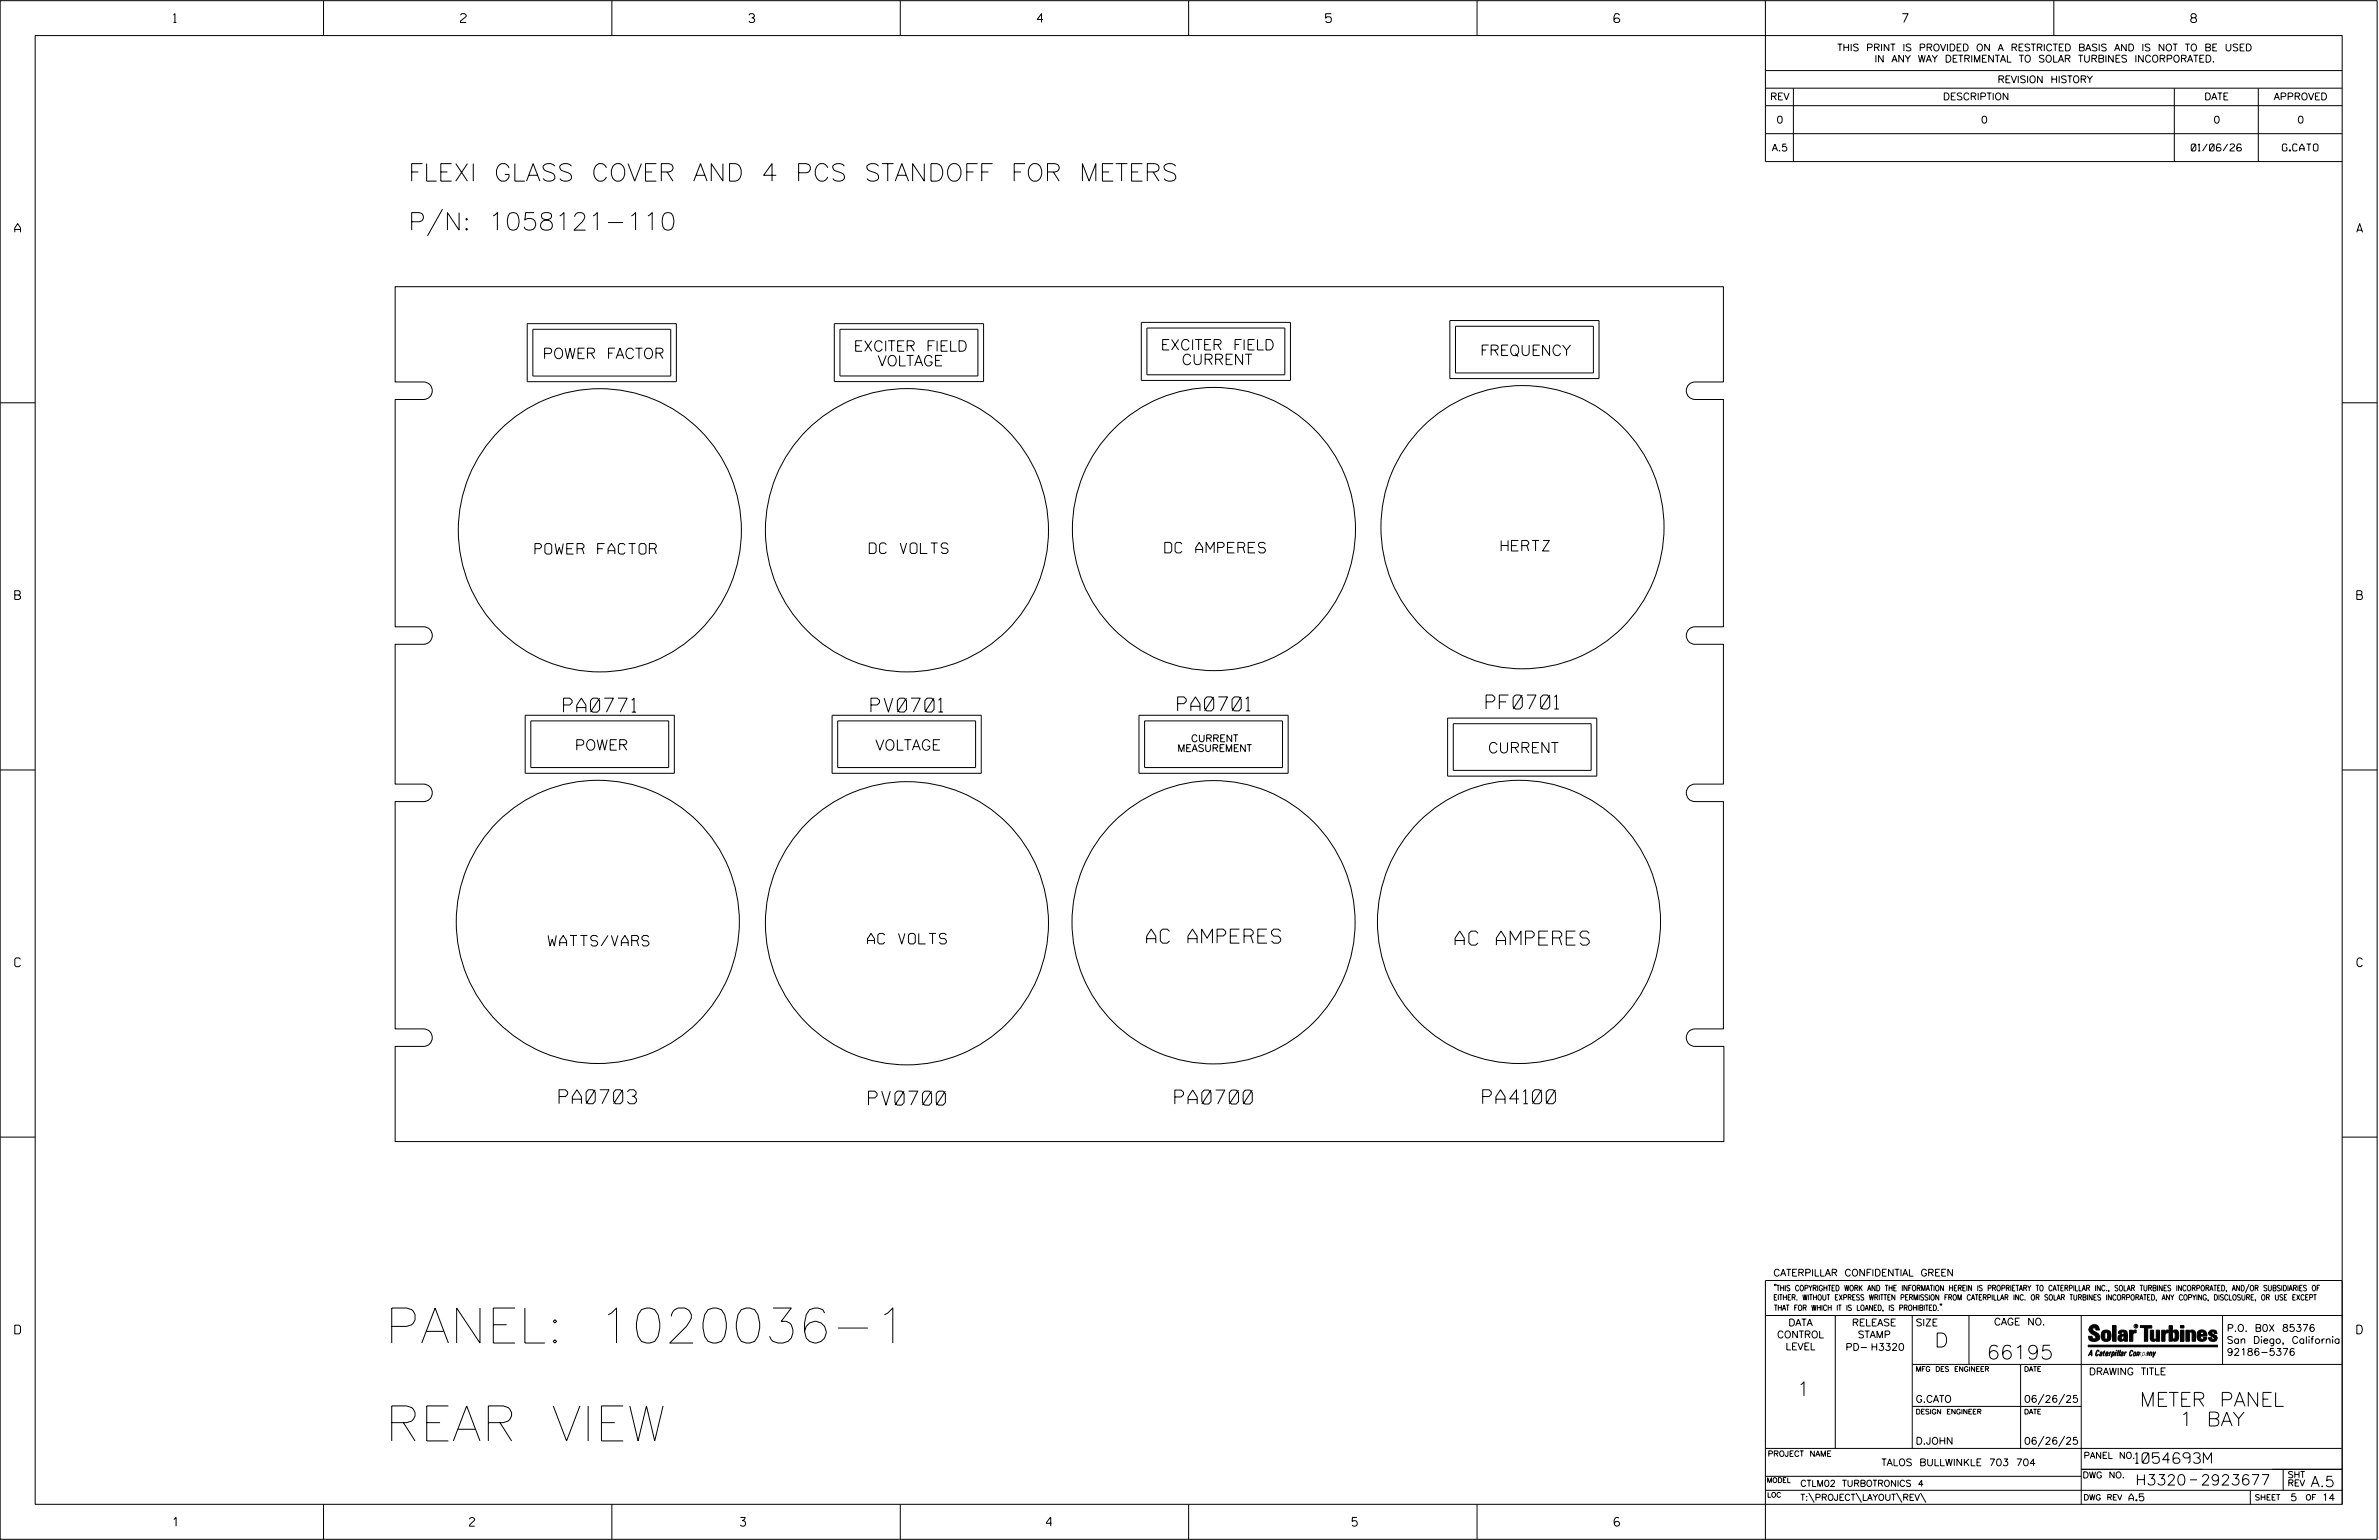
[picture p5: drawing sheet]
<svg xmlns="http://www.w3.org/2000/svg" width="864mm" height="559mm" viewBox="0 0 864 559" stroke-linecap="round" stroke-linejoin="round" font-family="sans-serif">
<defs><g id="words">
<g font-size="12.7">
<text x="139.8" y="487.3">PANEL: 1020036-1</text>
<text x="139.8" y="522.9">REAR VIEW</text>
</g>
<g font-size="6.3">
<text x="148.2" y="65.7">FLEXI GLASS COVER AND 4 PCS STANDOFF FOR METERS</text>
<text x="148.2" y="83.5">P/N: 1058121-110</text>
</g>
<g font-size="5.1">
<text x="427.5" y="257.9">PA0701</text>
<text x="539.5" y="257.3">PF0701</text>
<text x="204.6" y="258.4">PA0771</text>
<text x="316.2" y="258.4">PV0701</text>
<text x="416.2" y="342.2">AC AMPERES</text>
<text x="528.2" y="342.9">AC AMPERES</text>
<text x="203" y="400.5">PA0703</text>
<text x="315.3" y="401">PV0700</text>
<text x="426.5" y="400.6">PA0700</text>
<text x="538.2" y="400.5">PA4100</text>
<text x="702.3" y="488.8">D</text>
<text x="721.2" y="493.2">66195</text>
<text x="652.2" y="506.5">1</text>
<text x="776.8" y="510.3">METER PANEL</text>
<text x="791.2" y="517.4">1 BAY</text>
</g>
<g font-size="3.8">
<text x="197" y="130.1">POWER FACTOR</text>
<text x="309.9" y="127.4">EXCITER FIELD</text>
<text x="421.3" y="127">EXCITER FIELD</text>
<text x="537.3" y="129">FREQUENCY</text>
<text x="318.6" y="132.8">VOLTAGE</text>
<text x="429" y="132.3">CURRENT</text>
<text x="194.2" y="201">POWER FACTOR</text>
<text x="315.5" y="200.8">DC VOLTS</text>
<text x="422.8" y="200.6">DC AMPERES</text>
<text x="544.9" y="199.9">HERTZ</text>
<text x="208.6" y="272.2">POWER</text>
<text x="317.8" y="272.2">VOLTAGE</text>
<text x="540.1" y="273.2">CURRENT</text>
<text x="199" y="343.3">WATTS/VARS</text>
<text x="314.9" y="342.5">AC VOLTS</text>
<text x="775.1" y="531">1054693M</text>
<text x="775.2" y="538.9">H3320</text>
<text x="798.8" y="538.9">2923677</text>
<text x="838.8" y="539.5">A.5</text>
</g>
<g font-size="3.2">
<text x="63" y="8.2">1</text>
<text x="167.2" y="8.2">2</text>
<text x="271.8" y="8.2">3</text>
<text x="376.5" y="8.2">4</text>
<text x="481.2" y="8.2">5</text>
<text x="690.6" y="8.2">7</text>
<text x="795.3" y="8.2">8</text>
<text x="5.4" y="84.3">A</text>
<text x="855.5" y="84.3">A</text>
<text x="5.4" y="217.5">B</text>
<text x="855.6" y="217.5">B</text>
<text x="5.4" y="350.8">C</text>
<text x="855.6" y="350.8">C</text>
<text x="5.4" y="484">D</text>
<text x="855.6" y="484">D</text>
<text x="62.8" y="553.8">1</text>
<text x="170.4" y="553.8">2</text>
<text x="268.8" y="553.8">3</text>
<text x="379.8" y="553.8">4</text>
<text x="490.8" y="553.8">5</text>
<text x="585.9" y="553.8">6</text>
</g>
<g font-size="2.5">
<text x="666.9" y="18.5">THIS PRINT IS PROVIDED ON A RESTRICTED BASIS AND IS NOT TO BE USED</text>
<text x="680.5" y="22.6">IN ANY WAY DETRIMENTAL TO SOLAR TURBINES INCORPORATED.</text>
<text x="725.1" y="30">REVISION HISTORY</text>
<text x="642.6" y="36.3">REV</text>
<text x="705.3" y="36.3">DESCRIPTION</text>
<text x="800.2" y="36.3">DATE</text>
<text x="825.4" y="36.3">APPROVED</text>
<text x="644.9" y="44.7">0</text>
<text x="719.1" y="44.7">0</text>
<text x="803.5" y="44.7">0</text>
<text x="834" y="44.7">0</text>
<text x="643.2" y="54.8">A.5</text>
<text x="795.4" y="54.8">01/06/26</text>
<text x="828.5" y="54.8">G.CATO</text>
<text x="432.4" y="269.2">CURRENT</text>
<text x="427.4" y="272.7">MEASUREMENT</text>
<text x="643.8" y="463">CATERPILLAR CONFIDENTIAL GREEN</text>
<text x="645.1" y="485.5">CONTROL</text>
<text x="649.2" y="481.1">DATA</text>
<text x="672.3" y="481.1">RELEASE</text>
<text x="674.4" y="485.5">STAMP</text>
<text x="695.4" y="481.1">SIZE</text>
<text x="723.8" y="480.8">CAGE NO.</text>
<text x="808.4" y="483.1">P.O. B0X 85376</text>
<text x="648.2" y="489.8">LEVEL</text>
<text x="669.9" y="490">PD- H3320</text>
<text x="808.4" y="487.5">San Diego, California</text>
<text x="808.4" y="491.8">92186-5376</text>
<text x="758.3" y="498.9">DRAWING TITLE</text>
<text x="695.4" y="508.9">G.CATO</text>
<text x="734.8" y="508.9">06/26/25</text>
<text x="695.4" y="524.1">D.JOHN</text>
<text x="734.8" y="524.1">06/26/25</text>
<text x="683" y="531.9">TALOS BULLWINKLE 703 704</text>
<text x="772.8" y="544.6">A.5</text>
<text x="831.4" y="544.6">5</text>
<text x="842.9" y="544.6">14</text>
</g>
<g font-size="2.3">
<text x="756.4" y="529.2">PANEL NO.</text>
<text x="653.5" y="539.4">CTLM02 TURBOTRONICS 4</text>
<text x="756" y="536.3">DWG NO.</text>
<text x="830.4" y="539.3">REV</text>
<text x="830.4" y="536.2">SHT</text>
<text x="653.5" y="544.5">T:\PROJECT\LAYOUT\REV\</text>
</g>
<g font-size="2">
<text x="643.8" y="468.4">&quot;THIS COPYRIGHTED WORK AND THE INFORMATION HEREIN IS PROPRIETARY TO CATERPILLAR INC., SOLAR TURBINES INCORPORATED, AND/OR SUBSIDIARIES OF</text>
<text x="643.8" y="471.8">EITHER. WITHOUT EXPRESS WRITTEN PERMISSION FROM CATERPILLAR INC. OR SOLAR TURBINES INCORPORATED, ANY COPYING, DISCLOSURE, OR USE EXCEPT</text>
<text x="644" y="475.6">THAT FOR WHICH IT IS LOANED, IS PROHIBITED.&quot;</text>
<text x="641.7" y="528.5">PROJECT NAME</text>
<text x="756.3" y="544.3">DWG REV</text>
<text x="818.5" y="544.3">SHEET</text>
<text x="836.9" y="544.3">OF</text>
</g>
<g font-size="1.8">
<text x="695.4" y="497.6">MFG DES ENGINEER</text>
<text x="734.8" y="497.6">DATE</text>
<text x="695.4" y="513.1">DESIGN ENGINEER</text>
<text x="734.8" y="513.1">DATE</text>
<text x="641.3" y="538">MODEL</text>
<text x="641.5" y="543.3">LOC</text>
</g>
<text font-size=".9" x="775.1" y="481.7">R</text>
</g></defs>
<g fill="none" stroke="#000" stroke-width=".36">
<path d="M.1 .2h862.8v558.4h-862.8zM12.8 12.9h837.4v533h-837.4zM117.4 .2v12.7M222.1 .2v12.7M326.8 .2v12.7M431.5 .2v12.7M536.2 .2v12.7M587.9 5.5l-.5-.5h-1l-.5 1v1.7l.5 .4h1l.6-.4v-.6l-.6-.5h-1l-.5 .5M640.9 .2v58.4h209.3M745.6 .2v12.7M640.9 25.6h209.3M640.9 32h209.3"/>
<path d="M640.9 38.3h209.3M651 32v26.6M789.3 32v26.6M819.8 32v26.6M640.9 48.5h209.3M160.6 75.9l-5.4 9.7M143.4 104h482.2v34.6h-10.3a3.2 3.2 0 0 0-3.2 3.2 3.2 3.2 0 0 0 3.2 3.2h10.3v82.4h-10.3a3.2 3.2 0 0 0-3.2 3.2 3.2 3.2 0 0 0 3.2 3.2h10.3v50.7h-10.3a3.2 3.2 0 0 0-3.2 3.2 3.2 3.2 0 0 0 3.2 3.2h10.3v82.4h-10.3a3.2 3.2 0 0 0-3.2 3.2 3.2 3.2 0 0 0 3.2 3.2h10.5v34.5h-482.4v-34.5h10.3a3.2 3.2 0 0 0 3.2-3.2 3.2 3.2 0 0 0-3.2-3.2h-10.3v-82.4h10.3a3.2 3.2 0 0 0 3.2-3.2 3.2 3.2 0 0 0-3.2-3.2h-10.3v-50.7h10.3a3.2 3.2 0 0 0 3.2-3.2 3.2 3.2 0 0 0-3.2-3.2h-10.3v-82.4h10.3a3.2 3.2 0 0 0 3.2-3.2 3.2 3.2 0 0 0-3.2-3.2h-10.3zM191.4 117.4h54.1v21.1h-54.1zM193.4 119.5h50.1v17h-50.1zM302.9 117.4h54.1v21.1h-54.1zM304.9 119.5h50.1v16.9h-50.1zM414.3 117h54.2v21h-54.2z"/>
<path d="M416.3 119h50.1v17h-50.1zM526.3 116.3h54.2v21.1h-54.2zM528.4 118.4h50v16.9h-50zM.1 146.2h12.7M850.2 146.2h12.7M190.6 259.5h54.2v21.1h-54.2zM302 259.5h54.2v21.1h-54.2zM413.5 259.5h54.1v21.1h-54.1zM.1 279.4h12.7M192.7 261.6h50v16.9h-50zM304.1 261.6h50.1v16.9h-50.1zM415.5 261.6h50.1v16.9h-50.1z"/>
<path d="M525.5 260.6h54.1v21h-54.1zM527.5 262.6h50.1v16.9h-50.1zM850.2 279.4h12.7M.1 412.6h12.7M850.2 412.6h12.7M640.9 477.3h209.3M644.2 466.1l-.1 .4M644.7 466.1l-.2 .4M666.2 477.3v48.3M694.2 477.3v48.3M704.4 473.3l-.1 .4M704.8 473.3l-.1 .4"/>
<path d="M714.8 477.3v17.8M755.5 477.3v68.6M806.8 477.3v17.8M816.5 466l-1.4 3.1M850.2 464.6h-209.3v94M850.2 464.8v81.1M694.2 495.1h156M733.5 495.1v30.5M758.6 481.4a2.02 2.02 0 0 1 3.1-.1l.5 1.3h-1.3l-.2-.6-.4-.2-.6 .1-.1 .4 .4 .7a2.46 2.46 0 0 1 2.2 2.9 2.83 2.83 0 0 1-3.8 .3l-.3-1.3h1.3l.2 .7 .6 .3 .5-.2 .2-.5-.4-.6-1.9-1.2-.4-.9zM759.2 491.3h-.7l.7-1.2v1.9h.2l-.1-2.1-1.3 2.1 .5-.5h.7M761.3 490l.3-.2 .4 .3-.1 .3-.3-.4-.4 .3-.3 1.6h.4l.4-.5-.3 .6-.4 .1-.3-.4zM762.6 490.6l.5-.1-.1 1.4h-.9a.74 .74 0 0 1 .9-.8l-.3 .7-.5 .1 .2-.5 .6-.2v-.5l-.7 .2z"/>
<path d="M763 483.2a2.17 2.17 0 0 1 3.1 0l.3 1.4-.3 1.5a2.17 2.17 0 0 1-3.1 0l-.3-1.5zM763.6 490.5l.4-.4 .2 .6h-.3l-.3 .9 .2 .4-.3-.1zM764.1 483.7l.5-.4 .4 .3v2.2l-.4 .2-.5-.2zM764.6 491.1l.6 .2v-.7l-.4-.1-.4 .6-.1 .8h.6M764.6 491.1l-.1 .8h.4M764.6 482.6v.8M764.8 490.7l.4 .1v.3h-.6zM765 491.5l-.1 .4zM766 490.5l-.5 1.5zM766 490.8l.4-.3-.4 .4M766.9 481h1.3v5.7h-1.3zM767 490.8l.5 .1-.3 .8-.4 .2z"/>
<path d="M767.3 490.5h-.5l-.5 2M767.3 490.5a.8 .8 0 0 1 .2 1 .8 .8 0 0 1-.9 .4l-.1 .6M767.3 490.5l-.1 .2M768.1 490.5l-.4 1.5zM768.2 489.9h.3l-.1 .2h-.2zM769 489.9l-.5 2.1zM769.7 489.9l-.6 2.1zM770.1 491.4l.5-.3-.5 .8zM770.4 491.9h.1M770.6 491.1l.1-.4-.7 .2 .1-.3 .6-.1 .2 .3-.5 1.1M770.6 491.1a.74 .74 0 0 0-.8 .8h.6M771 484.8h-.7l-.3 .6 .4 .7 .5-.3 .1-2.4h-.8l-.1 .4h-1.2a1.71 1.71 0 0 1 1.8-1.3 1.71 1.71 0 0 1 1.6 1.4v2.8h-1.1l-.1-.6"/>
<path d="M771 484.2l-1.5 .1a1.41 1.41 0 0 0 0 2.4l.5 .1 1.1-.7M771.2 486.1h-.1M771.4 490.5l.1 .3 .4-.3-.9 1.5zM771.5 490.8h.1M773 482.7h1.2v.5l.5-.5 .7-.1v1h-.6l-.5 .4-.1 2.7h-1.2zM773.3 490.3l.6-.4 .4 .2-.1 .4-.3-.4a1.28 1.28 0 0 0-.5 1.8l.6-.4-.1 .4-.8 .1zM774.7 490.8l.5-.3a.88 .88 0 0 1 .2 .9 .88 .88 0 0 1-.7 .7l-.2-.2zM774.8 490.9h.5l-.3 1h-.3l-.2-.2zM775.2 490.5l-.1 .2M776.8 481h4.3v.9h-1.5v4.8h-1.3M776.8 490.6l-.8 .2v-.3l-.4 1.5 .8-1.3v1.3l.3-1.2M779.3 491.1h.4"/>
<path d="M779.6 490.5h.3l-.3 1.4M779.6 490.7h.2l-.1 .4M779.7 491.1l-.1 .4M779.7 491.1l-.4 .2M780.1 492l.4-1.5 .1 .3 .3-.3 .3 .2-.3 1.3v-1.3l-.7 1.3M780.6 482.7h1.2v2.7l.1 .4 .4 .3 .4-.7v-2.7h1.2l.1 4h-1.3v-.5l-1.1 .6-.7-.3-.3-.7zM781.6 492.5l1-2-.8 1.3-.2-1.3-.2 2M784.7 482.7h1.2v.5l.5-.5 .7-.1v1h-.5l-.6 .4-.1 2.7h-1.2zM787.4 481h1.2v2a1.4 1.4 0 0 1 2.2 .2l.1 1.4-.4 1.9-1.5 .1-.4-.5v-1l.5 .9 .5-.3v-2.1l-.5-.4-.5 .7v2.8h-1.2zM791.5 482.7h1.3v4h-1.3zM791.5 481h1.3v.9h-1.3zM793.5 482.7h1.3v.4l.7-.5 1.1 .2 .4 .6v3.3h-1.2l-.3-3.4-.7 .2v3.2h-1.3z"/>
<path d="M794.8 483.1h.1M797.7 483.2a1.92 1.92 0 0 1 2.4-.5 1.92 1.92 0 0 1 1 2.1h-2.3v.8l.6 .5 .5-.3v-.5h1.2a1.83 1.83 0 0 1-2.1 1.4 1.83 1.83 0 0 1-1.5-2.1zM798.8 484.2v.6M799.1 483.4h.6l.2 .8h-1.1zM804.6 482.9a1.84 1.84 0 0 0-2.9 .8 3.3 3.3 0 0 0 2.2 1.9l-.5 .5-.4-.3-.1-.4h-1.2l.1 .6a1.92 1.92 0 0 0 2.9 .4M804.9 483.8h-1.2l-.2-.6-.5 .1-.1 .3 .1 .3 1.8 .9M805.1 488.1h-47.1v.6h47.1M694.2 510.3h61.3M742 505.8l-2.2 3.9M749.5 505.8l-2.2 3.9M640.9 525.6h209.2M640.9 535.7h114.6"/>
<path d="M742 521.1l-2.2 3.8M749.5 521.1l-2.2 3.8M755.5 533.2h94.7M795 537h2.6M828.8 533.2v7.6M117.4 545.9v12.7M222.1 545.9v12.7M326.8 545.9v12.7M431.5 545.9v12.7M536.2 545.9v12.7M640.9 540.8h209.3M656.6 541.7l2 3.5"/>
<path d="M673.8 541.7l1.9 3.5M688.4 541.7l2 3.5M697.2 541.7l1.9 3.5M816.9 541v4.9"/>
<circle cx="217.7" cy="192.4" r="51.4"/>
<circle cx="329.2" cy="192.4" r="51.4"/>
<circle cx="440.7" cy="192" r="51.4"/>
<circle cx="552.7" cy="191.3" r="51.4"/>
<circle cx="217" cy="334.5" r="51.4"/>
<circle cx="329.2" cy="335" r="51.4"/>
<circle cx="440.5" cy="334.6" r="51.4"/>
<circle cx="551.4" cy="334.5" r="51.4"/>
<circle cx="775.4" cy="481.2" r=".69"/>
</g>
<g fill="#000">
<path d="M768.1 490.5l-.4 1.5zM768.2 489.9h.3l-.1 .2h-.2zM769 489.9l-.5 2.1zM769.7 489.9l-.6 2.1zM791.5 481h1.3v.9h-1.3zM791.5 482.7h1.3v4h-1.3zM758 488.1h47.1v.6h-47.1z"/>
<path d="M759.2 489.9l-1.2 2.1 .5-.5h.7v.5h.2zM759.2 490.1v1.2h-.7z" fill-rule="evenodd"/>
<path d="M758.6 481.4a2.02 2.02 0 0 1 3.1-.1l.5 1.3h-1.3l-.2-.6-.4-.2-.6 .1-.1 .4 .4 .7a2.46 2.46 0 0 1 2.2 2.9 2.83 2.83 0 0 1-3.8 .3l-.3-1.3h1.3l.2 .7 .6 .3 .5-.2 .2-.5-.4-.6-1.9-1.2-.4-.9z" fill-rule="evenodd"/>
<path d="M761.3 490l.3-.2 .4 .3-.1 .3-.3-.4-.4 .3-.3 1.6h.4l.4-.5-.3 .6-.4 .1-.3-.4z" fill-rule="evenodd"/>
<path d="M762.6 490.6l.5-.1-.1 1.4h-.9a.74 .74 0 0 1 .9-.8l-.6 .3-.2 .5 .5-.1 .3-.6v-.5l-.7 .2z" fill-rule="evenodd"/>
<path d="M763.6 490.5l.4-.4 .2 .6h-.3l-.3 .9 .2 .4-.3-.1z" fill-rule="evenodd"/>
<path d="M764.8 490.5l.5 .3-.1 .5h-.6l.6-.2v-.3l-.4-.1-.3 1.2h.4l.3-.4-.6 .6-.3-.2v-.4z" fill-rule="evenodd"/>
<path d="M763 483.2a2.17 2.17 0 0 1 3.1 0l.3 1.4-.3 1.5a2.17 2.17 0 0 1-3.1 0l-.3-1.5zM764.1 483.7v2.1l.5 .2 .4-.2v-2.2l-.4-.3z" fill-rule="evenodd"/>
<path d="M766 490.5v.3l.4-.1-.4 .2-.5 1.1z" fill-rule="evenodd"/>
<path d="M766.8 490.5l-.5 2 .3-.6a.71 .71 0 0 0 .9-.5 .71 .71 0 0 0-.4-.9zM767 490.8l.5 .1-.3 .8-.4 .2z" fill-rule="evenodd"/>
<path d="M766.9 481h1.3v5.7h-1.3z" fill-rule="evenodd"/>
<path d="M770.1 490.6l.6-.1 .2 .3-.4 1.2-.5 .1-.2-.5 .3-.5h.5l-.7 .5v.3l.4-.1 .4-.9-.5-.2-.2 .2z" fill-rule="evenodd"/>
<path d="M769.4 482.8l-.5 1h1.2l.1-.4h.8v.8l-1.5 .1a1.41 1.41 0 0 0 0 2.4l.5 .1 1.1-.7 .1 .6h1.1v-2.8a1.79 1.79 0 0 0-2.4-1.2zM770.3 484.8h.7l-.1 1-.5 .3-.4-.7z" fill-rule="evenodd"/>
<path d="M771.4 490.5l.1 .3 .4-.3-.9 1.5z" fill-rule="evenodd"/>
<path d="M773 482.7h1.2v.5l.5-.5 .7-.1v1h-.6l-.5 .4-.1 2.7h-1.2z" fill-rule="evenodd"/>
<path d="M773.3 490.3l.6-.4 .4 .2-.1 .4-.3-.4a1.28 1.28 0 0 0-.5 1.8l.6-.4-.3 .5h-.6z" fill-rule="evenodd"/>
<path d="M774.7 490.8l-.2 1.1h.7a.96 .96 0 0 0 0-1.4zM774.8 490.9h.5l-.1 .6-.5 .4-.2-.2z" fill-rule="evenodd"/>
<path d="M776 490.5v.3l.4-.3 .2 .3 .7-.2-.3 1.4v-1.3l-.6 1.3v-1.3l-.8 1.3z" fill-rule="evenodd"/>
<path d="M776.8 481h4.3v.9h-1.5v4.8h-1.3v-4.8h-1.5z" fill-rule="evenodd"/>
<path d="M777.9 490.5l-.5 2 .3-.6a.71 .71 0 0 0 .9-.5 .71 .71 0 0 0-.4-.9zM778.1 490.8l.3-.1 .1 .4-.5 .8-.2-.5z" fill-rule="evenodd"/>
<path d="M779.3 490.6l.6-.1-.3 1.5-.7-.1a.67 .67 0 0 1 .8-.8l-.6 .3-.1 .5 .4-.1 .4-.9-.4-.2-.3 .2z" fill-rule="evenodd"/>
<path d="M780.5 490.5l.1 .3 .3-.3 .3 .2-.3 1.3v-1.3l-.8 1.3z" fill-rule="evenodd"/>
<path d="M780.6 482.7h1.2v2.7l.1 .4 .4 .3 .4-.7v-2.7h1.2l.1 4h-1.3v-.5l-1.1 .6-.7-.3-.3-.7z" fill-rule="evenodd"/>
<path d="M781.6 490.5l.2 1.3 .8-1.3-1.2 2z" fill-rule="evenodd"/>
<path d="M784.7 482.7h1.2v.5l.5-.5 .7-.1v1h-.5l-.6 .4-.1 2.7h-1.2z" fill-rule="evenodd"/>
<path d="M787.4 481h1.2v2a1.4 1.4 0 0 1 2.2 .2l.1 1.4-.4 1.9-1.5 .1-.4-.5v-1l.5 .9 .5-.3v-2.1l-.5-.4-.5 .7v2.8h-1.2z" fill-rule="evenodd"/>
<path d="M793.5 482.7h1.3v.4a1.29 1.29 0 0 1 2.2 .3v3.3h-1.2l-.3-3.4-.7 .2v3.2h-1.3z" fill-rule="evenodd"/>
<path d="M797.7 483.2a1.92 1.92 0 0 1 2.4-.5 1.92 1.92 0 0 1 1 2.1h-2.3v.8l.6 .5 .5-.3v-.5h1.2a1.83 1.83 0 0 1-2.1 1.4 1.83 1.83 0 0 1-1.5-2.1zM799.1 483.4l-.3 .8h1.1l-.2-.8z" fill-rule="evenodd"/>
<path d="M801.9 483.2a1.94 1.94 0 0 1 3 .1v.5h-1.2l-.2-.6-.5 .1-.1 .3 .1 .3 1.8 .9a1.2 1.2 0 0 1 .1 1.3 1.2 1.2 0 0 1-1.2 .7l-1.6-.4-.4-1h1.2l.1 .4 .4 .3 .5-.5a3.3 3.3 0 0 1-2.2-1.9z" fill-rule="evenodd"/>
<circle cx="761.4" cy="492" r=".07"/>
<circle cx="762.2" cy="485.1" r=".07"/>
<circle cx="769.3" cy="492" r=".07"/>
<circle cx="773.1" cy="486.7" r=".07"/>
<circle cx="791.5" cy="486.7" r=".07"/>
<circle cx="791.5" cy="481" r=".07"/>
<circle cx="794.8" cy="486.7" r=".07"/>
</g>
<use href="#words"/>
</svg>
